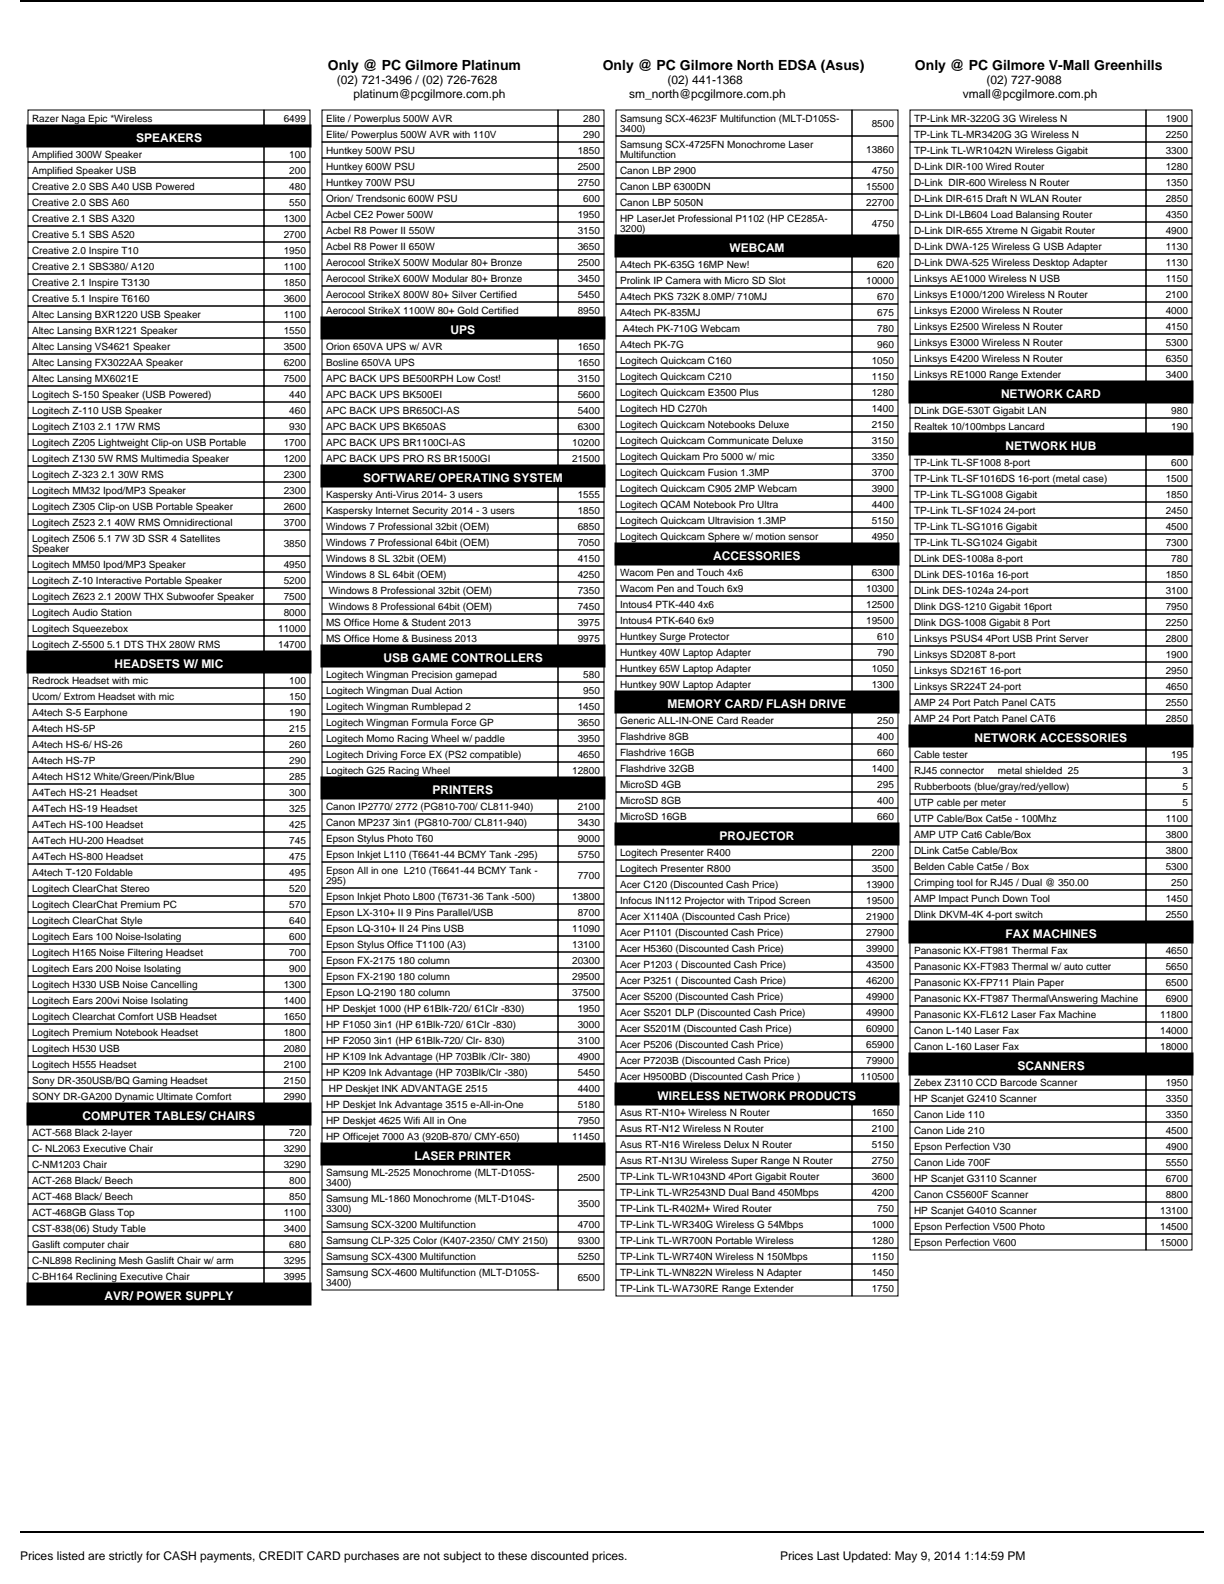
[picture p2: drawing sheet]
<svg xmlns="http://www.w3.org/2000/svg" width="216mm" height="279mm" viewBox="0 0 216 279" stroke-linecap="round" stroke-linejoin="round" font-family="sans-serif">
<defs><g id="words">
<g font-size="2.5">
<text x="57.8" y="12.3">Only @ PC Gilmore Platinum</text>
<text x="106.3" y="12.3">Only @ PC Gilmore North EDSA (Asus)</text>
<text x="161.4" y="12.3">Only @ PC Gilmore V-Mall Greenhills</text>
</g>
<g font-size="2.1">
<text x="59.4" y="14.8">(02) 721-3496 / (02) 726-7628</text>
<text x="62.3" y="17.3">platinum@pcgilmore.com.ph</text>
<text x="111" y="17.3">sm_north@pcgilmore.com.ph</text>
<text x="117.8" y="14.8">(02) 441-1368</text>
<text x="169.8" y="17.3">vmall@pcgilmore.com.ph</text>
<text x="174" y="14.8">(02) 727-9088</text>
<text x="3.5" y="275.2">Prices listed are strictly for CASH payments, CREDIT CARD purchases are not subject to these discounted prices.</text>
<text x="137.6" y="275.2">Prices Last Updated: May 9, 2014 1:14:59 PM</text>
</g>
<g font-size="2.1" fill="#fff">
<text x="24" y="25">SPEAKERS</text>
<text x="128.6" y="44.4">WEBCAM</text>
<text x="79.5" y="58.9">UPS</text>
<text x="176.6" y="70.2">NETWORK CARD</text>
<text x="177.3" y="79.4">NETWORK HUB</text>
<text x="64.1" y="85">SOFTWARE/ OPERATING SYSTEM</text>
<text x="125.8" y="98.8">ACCESSORIES</text>
<text x="20.2" y="117.8">HEADSETS W/ MIC</text>
<text x="67.6" y="116.8">USB GAME CONTROLLERS</text>
<text x="117.8" y="124.9">MEMORY CARD/ FLASH DRIVE</text>
<text x="171.9" y="130.9">NETWORK ACCESSORIES</text>
<text x="76.3" y="140.1">PRINTERS</text>
<text x="126.9" y="148.2">PROJECTOR</text>
<text x="177.3" y="165.5">FAX MACHINES</text>
<text x="179.4" y="188.7">SCANNERS</text>
<text x="14.6" y="197.6">COMPUTER TABLES/ CHAIRS</text>
<text x="116" y="194">WIRELESS NETWORK PRODUCTS</text>
<text x="73.1" y="204.6">LASER PRINTER</text>
<text x="18.5" y="229.3">AVR/ POWER SUPPLY</text>
</g>
<g font-size="1.8">
<text x="5.6" y="21.6">Razer Naga Epic *Wireless</text>
<text x="50.1" y="21.6">6499</text>
<text x="57.5" y="21.6">Elite / Powerplus 500W AVR</text>
<text x="102.9" y="21.6">280</text>
<text x="109.4" y="21.6">Samsung SCX-4623F Multifunction (MLT-D105S-</text>
<text x="109.4" y="23.4">3400)</text>
<text x="153.8" y="22.5">8500</text>
<text x="161.2" y="21.6">TP-Link MR-3220G 3G Wireless N</text>
<text x="205.6" y="21.6">1900</text>
<text x="5.6" y="27.9">Amplified 300W Speaker</text>
<text x="51" y="27.9">100</text>
<text x="57.5" y="24.4">Elite/ Powerplus 500W AVR with 110V</text>
<text x="57.5" y="27.2">Huntkey 500W PSU</text>
<text x="101.9" y="27.2">1850</text>
<text x="102.9" y="24.4">290</text>
<text x="109.4" y="26.2">Samsung SCX-4725FN Monochrome Laser</text>
<text x="109.4" y="27.9">Multifunction</text>
<text x="152.8" y="27.1">13860</text>
<text x="161.2" y="24.4">TP-Link TL-MR3420G 3G Wireless N</text>
<text x="161.2" y="27.2">TP-Link TL-WR1042N Wireless Gigabit</text>
<text x="205.6" y="24.4">2250</text>
<text x="205.6" y="27.2">3300</text>
<text x="5.6" y="30.8">Amplified Speaker USB</text>
<text x="5.6" y="33.6">Creative 2.0 SBS A40 USB Powered</text>
<text x="51" y="30.8">200</text>
<text x="51" y="33.6">480</text>
<text x="57.5" y="30.1">Huntkey 600W PSU</text>
<text x="57.5" y="32.9">Huntkey 700W PSU</text>
<text x="57.5" y="35.7">Orion/ Trendsonic 600W PSU</text>
<text x="101.9" y="30.1">2500</text>
<text x="101.9" y="32.9">2750</text>
<text x="102.9" y="35.7">600</text>
<text x="109.4" y="30.8">Canon LBP 2900</text>
<text x="109.4" y="33.6">Canon LBP 6300DN</text>
<text x="152.8" y="33.6">15500</text>
<text x="153.8" y="30.8">4750</text>
<text x="161.2" y="30.1">D-Link DIR-100 Wired Router</text>
<text x="161.2" y="32.9">D-Link DIR-600 Wireless N Router</text>
<text x="161.2" y="35.7">D-Link DIR-615 Draft N WLAN Router</text>
<text x="205.6" y="30.1">1280</text>
<text x="205.6" y="32.9">1350</text>
<text x="205.6" y="35.7">2850</text>
<text x="5.6" y="36.4">Creative 2.0 SBS A60</text>
<text x="5.6" y="39.2">Creative 2.1 SBS A320</text>
<text x="50.1" y="39.2">1300</text>
<text x="51" y="36.4">550</text>
<text x="57.5" y="38.5">Acbel CE2 Power 500W</text>
<text x="57.5" y="41.3">Acbel R8 Power II 550W</text>
<text x="101.9" y="38.5">1950</text>
<text x="101.9" y="41.3">3150</text>
<text x="109.4" y="36.4">Canon LBP 5050N</text>
<text x="109.4" y="39.2">HP LaserJet Professional P1102 (HP CE285A-</text>
<text x="109.4" y="41">3200)</text>
<text x="152.8" y="36.4">22700</text>
<text x="153.8" y="40.1">4750</text>
<text x="161.2" y="38.5">D-Link DI-LB604 Load Balansing Router</text>
<text x="161.2" y="41.3">D-Link DIR-655 Xtreme N Gigabit Router</text>
<text x="205.6" y="38.5">4350</text>
<text x="205.6" y="41.3">4900</text>
<text x="5.6" y="42.1">Creative 5.1 SBS A520</text>
<text x="5.6" y="44.9">Creative 2.0 Inspire T10</text>
<text x="5.6" y="47.7">Creative 2.1 SBS380/ A120</text>
<text x="50.1" y="42.1">2700</text>
<text x="50.1" y="44.9">1950</text>
<text x="50.1" y="47.7">1100</text>
<text x="57.5" y="44.2">Acbel R8 Power II 650W</text>
<text x="57.5" y="47">Aerocool StrikeX 500W Modular 80+ Bronze</text>
<text x="101.9" y="44.2">3650</text>
<text x="101.9" y="47">2500</text>
<text x="109.4" y="47.3">A4tech PK-635G 16MP New!</text>
<text x="154.7" y="47.3">620</text>
<text x="161.2" y="44.2">D-Link DWA-125 Wireless G USB Adapter</text>
<text x="161.2" y="47">D-Link DWA-525 Wireless Desktop Adapter</text>
<text x="205.6" y="44.2">1130</text>
<text x="205.6" y="47">1130</text>
<text x="5.6" y="50.5">Creative 2.1 Inspire T3130</text>
<text x="5.6" y="53.3">Creative 5.1 Inspire T6160</text>
<text x="50.1" y="50.5">1850</text>
<text x="50.1" y="53.3">3600</text>
<text x="57.5" y="49.8">Aerocool StrikeX 600W Modular 80+ Bronze</text>
<text x="57.5" y="52.6">Aerocool StrikeX 800W 80+ Silver Certified</text>
<text x="101.9" y="49.8">3450</text>
<text x="101.9" y="52.6">5450</text>
<text x="109.4" y="50.2">Prolink IP Camera with Micro SD Slot</text>
<text x="109.4" y="53">A4tech PKS 732K 8.0MP/ 710MJ</text>
<text x="152.8" y="50.2">10000</text>
<text x="154.7" y="53">670</text>
<text x="161.2" y="49.8">Linksys AE1000 Wireless N USB</text>
<text x="161.2" y="52.6">Linksys E1000/1200 Wireless N Router</text>
<text x="205.6" y="49.8">1150</text>
<text x="205.6" y="52.6">2100</text>
<text x="5.6" y="56.2">Altec Lansing BXR1220 USB Speaker</text>
<text x="5.6" y="59">Altec Lansing BXR1221 Speaker</text>
<text x="50.1" y="56.2">1100</text>
<text x="50.1" y="59">1550</text>
<text x="57.5" y="55.5">Aerocool StrikeX 1100W 80+ Gold Certified</text>
<text x="101.9" y="55.5">8950</text>
<text x="109.4" y="55.8">A4tech PK-835MJ</text>
<text x="109.9" y="58.6">A4tech PK-710G Webcam</text>
<text x="154.7" y="55.8">675</text>
<text x="154.7" y="58.6">780</text>
<text x="161.2" y="55.5">Linksys E2000 Wireless N Router</text>
<text x="161.2" y="58.3">Linksys E2500 Wireless N Router</text>
<text x="205.6" y="55.5">4000</text>
<text x="205.6" y="58.3">4150</text>
<text x="5.6" y="61.8">Altec Lansing VS4621 Speaker</text>
<text x="5.6" y="64.6">Altec Lansing FX3022AA Speaker</text>
<text x="50.1" y="61.8">3500</text>
<text x="50.1" y="64.6">6200</text>
<text x="57.5" y="61.8">Orion 650VA UPS w/ AVR</text>
<text x="57.5" y="64.6">Bosline 650VA UPS</text>
<text x="101.9" y="61.8">1650</text>
<text x="101.9" y="64.6">1650</text>
<text x="109.4" y="61.5">A4tech PK-7G</text>
<text x="109.4" y="64.3">Logitech Quickcam C160</text>
<text x="153.8" y="64.3">1050</text>
<text x="154.7" y="61.5">960</text>
<text x="161.2" y="61.1">Linksys E3000 Wireless N Router</text>
<text x="161.2" y="63.9">Linksys E4200 Wireless N Router</text>
<text x="205.6" y="61.1">5300</text>
<text x="205.6" y="63.9">6350</text>
<text x="5.6" y="67.5">Altec Lansing MX6021E</text>
<text x="5.6" y="70.3">Logitech S-150 Speaker (USB Powered)</text>
<text x="50.1" y="67.5">7500</text>
<text x="51" y="70.3">440</text>
<text x="57.5" y="67.5">APC BACK UPS BE500RPH Low Cost!</text>
<text x="57.5" y="70.3">APC BACK UPS BK500EI</text>
<text x="101.9" y="67.5">3150</text>
<text x="101.9" y="70.3">5600</text>
<text x="109.4" y="67.1">Logitech Quickcam C210</text>
<text x="109.4" y="69.9">Logitech Quickcam E3500 Plus</text>
<text x="153.8" y="67.1">1150</text>
<text x="153.8" y="69.9">1280</text>
<text x="161.2" y="66.7">Linksys RE1000 Range Extender</text>
<text x="205.6" y="66.7">3400</text>
<text x="5.6" y="73.1">Logitech Z-110 USB Speaker</text>
<text x="5.6" y="75.9">Logitech Z103 2.1 17W RMS</text>
<text x="51" y="73.1">460</text>
<text x="51" y="75.9">930</text>
<text x="57.5" y="73.1">APC BACK UPS BR650CI-AS</text>
<text x="57.5" y="75.9">APC BACK UPS BK650AS</text>
<text x="101.9" y="73.1">5400</text>
<text x="101.9" y="75.9">6300</text>
<text x="109.4" y="72.7">Logitech HD C270h</text>
<text x="109.4" y="75.6">Logitech Quickcam Notebooks Deluxe</text>
<text x="153.8" y="72.7">1400</text>
<text x="153.8" y="75.6">2150</text>
<text x="161.2" y="73.1">DLink DGE-530T Gigabit LAN</text>
<text x="161.2" y="75.9">Realtek 10/100mbps Lancard</text>
<text x="206.6" y="73.1">980</text>
<text x="206.6" y="75.9">190</text>
<text x="5.6" y="78.7">Logitech Z205 Lightweight Clip-on USB Portable</text>
<text x="5.6" y="81.6">Logitech Z130 5W RMS Multimedia Speaker</text>
<text x="50.1" y="78.7">1700</text>
<text x="50.1" y="81.6">1200</text>
<text x="57.5" y="78.7">APC BACK UPS BR1100CI-AS</text>
<text x="57.5" y="81.6">APC BACK UPS PRO RS BR1500GI</text>
<text x="100.9" y="78.7">10200</text>
<text x="100.9" y="81.6">21500</text>
<text x="109.4" y="78.4">Logitech Quickcam Communicate Deluxe</text>
<text x="109.4" y="81.2">Logitech Quickam Pro 5000 w/ mic</text>
<text x="153.8" y="78.4">3150</text>
<text x="153.8" y="81.2">3350</text>
<text x="161.2" y="82.3">TP-Link TL-SF1008 8-port</text>
<text x="206.6" y="82.3">600</text>
<text x="5.6" y="84.4">Logitech Z-323 2.1 30W RMS</text>
<text x="5.6" y="87.2">Logitech MM32 Ipod/MP3 Speaker</text>
<text x="50.1" y="84.4">2300</text>
<text x="50.1" y="87.2">2300</text>
<text x="57.5" y="87.9">Kaspersky Anti-Virus 2014- 3 users</text>
<text x="101.9" y="87.9">1555</text>
<text x="109.4" y="84">Logitech Quickcam Fusion 1.3MP</text>
<text x="109.4" y="86.9">Logitech Quickcam C905 2MP Webcam</text>
<text x="109.4" y="89.7">Logitech QCAM Notebook Pro Ultra</text>
<text x="153.8" y="84">3700</text>
<text x="153.8" y="86.9">3900</text>
<text x="153.8" y="89.7">4400</text>
<text x="161.2" y="85.1">TP-Link TL-SF1016DS 16-port (metal case)</text>
<text x="161.2" y="87.9">TP-Link TL-SG1008 Gigabit</text>
<text x="205.6" y="85.1">1500</text>
<text x="205.6" y="87.9">1850</text>
<text x="5.6" y="90">Logitech Z305 Clip-on USB Portable Speaker</text>
<text x="5.6" y="92.9">Logitech Z523 2.1 40W RMS Omnidirectional</text>
<text x="5.6" y="95.7">Logitech Z506 5.1 7W 3D SSR 4 Satellites</text>
<text x="50.1" y="90">2600</text>
<text x="50.1" y="92.9">3700</text>
<text x="57.5" y="90.7">Kaspersky Internet Security 2014 - 3 users</text>
<text x="57.5" y="93.6">Windows 7 Professional 32bit (OEM)</text>
<text x="101.9" y="90.7">1850</text>
<text x="101.9" y="93.6">6850</text>
<text x="109.4" y="92.5">Logitech Quickcam Ultravision 1.3MP</text>
<text x="109.4" y="95.3">Logitech Quickcam Sphere w/ motion sensor</text>
<text x="153.8" y="92.5">5150</text>
<text x="153.8" y="95.3">4950</text>
<text x="161.2" y="90.7">TP-Link TL-SF1024 24-port</text>
<text x="161.2" y="93.6">TP-Link TL-SG1016 Gigabit</text>
<text x="205.6" y="90.7">2450</text>
<text x="205.6" y="93.6">4500</text>
<text x="5.6" y="97.4">Speaker</text>
<text x="5.6" y="100.3">Logitech MM50 Ipod/MP3 Speaker</text>
<text x="50.1" y="96.6">3850</text>
<text x="50.1" y="100.3">4950</text>
<text x="57.5" y="96.4">Windows 7 Professional 64bit (OEM)</text>
<text x="57.5" y="99.2">Windows 8 SL 32bit (OEM)</text>
<text x="101.9" y="96.4">7050</text>
<text x="101.9" y="99.2">4150</text>
<text x="109.4" y="101.7">Wacom Pen and Touch 4x6</text>
<text x="153.8" y="101.7">6300</text>
<text x="161.2" y="96.4">TP-Link TL-SG1024 Gigabit</text>
<text x="161.2" y="99.2">DLink DES-1008a 8-port</text>
<text x="205.6" y="96.4">7300</text>
<text x="206.6" y="99.2">780</text>
<text x="5.6" y="103.1">Logitech Z-10 Interactive Portable Speaker</text>
<text x="5.6" y="105.9">Logitech Z623 2.1 200W THX Subwoofer Speaker</text>
<text x="50.1" y="103.1">5200</text>
<text x="50.1" y="105.9">7500</text>
<text x="57.5" y="102">Windows 8 SL 64bit (OEM)</text>
<text x="58" y="104.8">Windows 8 Professional 32bit (OEM)</text>
<text x="58" y="107.7">Windows 8 Professional 64bit (OEM)</text>
<text x="101.9" y="102">4250</text>
<text x="101.9" y="104.8">7350</text>
<text x="101.9" y="107.7">7450</text>
<text x="109.4" y="104.5">Wacom Pen and Touch 6x9</text>
<text x="109.4" y="107.3">Intous4 PTK-440 4x6</text>
<text x="152.8" y="104.5">10300</text>
<text x="152.8" y="107.3">12500</text>
<text x="161.2" y="102">DLink DES-1016a 16-port</text>
<text x="161.2" y="104.8">DLink DES-1024a 24-port</text>
<text x="161.2" y="107.7">Dlink DGS-1210 Gigabit 16port</text>
<text x="205.6" y="102">1850</text>
<text x="205.6" y="104.8">3100</text>
<text x="205.6" y="107.7">7950</text>
<text x="5.6" y="108.7">Logitech Audio Station</text>
<text x="5.6" y="111.5">Logitech Squeezebox</text>
<text x="49.1" y="111.5">11000</text>
<text x="50.1" y="108.7">8000</text>
<text x="57.5" y="110.5">MS Office Home &amp; Student 2013</text>
<text x="57.5" y="113.3">MS Office Home &amp; Business 2013</text>
<text x="101.9" y="110.5">3975</text>
<text x="101.9" y="113.3">9975</text>
<text x="109.4" y="110.1">Intous4 PTK-640 6x9</text>
<text x="109.4" y="113">Huntkey Surge Protector</text>
<text x="152.8" y="110.1">19500</text>
<text x="154.7" y="113">610</text>
<text x="161.2" y="110.5">Dlink DGS-1008 Gigabit 8 Port</text>
<text x="161.2" y="113.3">Linksys PSUS4 4Port USB Print Server</text>
<text x="205.6" y="110.5">2250</text>
<text x="205.6" y="113.3">2800</text>
<text x="5.6" y="114.4">Logitech Z-5500 5.1 DTS THX 280W RMS</text>
<text x="49.1" y="114.4">14700</text>
<text x="57.5" y="119.7">Logitech Wingman Precision gamepad</text>
<text x="102.9" y="119.7">580</text>
<text x="109.4" y="115.8">Huntkey 40W Laptop Adapter</text>
<text x="109.4" y="118.6">Huntkey 65W Laptop Adapter</text>
<text x="153.8" y="118.6">1050</text>
<text x="154.7" y="115.8">790</text>
<text x="161.2" y="116.1">Linksys SD208T 8-port</text>
<text x="161.2" y="119">Linksys SD216T 16-port</text>
<text x="205.6" y="116.1">1900</text>
<text x="205.6" y="119">2950</text>
<text x="5.6" y="120.7">Redrock Headset with mic</text>
<text x="5.6" y="123.5">Ucom/ Extrom Headset with mic</text>
<text x="51" y="120.7">100</text>
<text x="51" y="123.5">150</text>
<text x="57.5" y="122.5">Logitech Wingman Dual Action</text>
<text x="57.5" y="125.3">Logitech Wingman Rumblepad 2</text>
<text x="101.9" y="125.3">1450</text>
<text x="102.9" y="122.5">950</text>
<text x="109.4" y="121.4">Huntkey 90W Laptop Adapter</text>
<text x="153.8" y="121.4">1300</text>
<text x="161.2" y="121.8">Linksys SR224T 24-port</text>
<text x="161.2" y="124.6">AMP 24 Port Patch Panel CAT5</text>
<text x="205.6" y="121.8">4650</text>
<text x="205.6" y="124.6">2550</text>
<text x="5.6" y="126.4">A4tech S-5 Earphone</text>
<text x="5.6" y="129.2">A4tech HS-5P</text>
<text x="51" y="126.4">190</text>
<text x="51" y="129.2">215</text>
<text x="57.5" y="128.1">Logitech Wingman Formula Force GP</text>
<text x="57.5" y="131">Logitech Momo Racing Wheel w/ paddle</text>
<text x="101.9" y="128.1">3650</text>
<text x="101.9" y="131">3950</text>
<text x="109.4" y="127.8">Generic ALL-IN-ONE Card Reader</text>
<text x="109.4" y="130.6">Flashdrive 8GB</text>
<text x="154.7" y="127.8">250</text>
<text x="154.7" y="130.6">400</text>
<text x="161.2" y="127.4">AMP 24 Port Patch Panel CAT6</text>
<text x="205.6" y="127.4">2850</text>
<text x="5.6" y="132">A4tech HS-6/ HS-26</text>
<text x="5.6" y="134.8">A4tech HS-7P</text>
<text x="5.6" y="137.7">A4tech HS12 White/Green/Pink/Blue</text>
<text x="51" y="132">260</text>
<text x="51" y="134.8">290</text>
<text x="51" y="137.7">285</text>
<text x="57.5" y="133.8">Logitech Driving Force EX (PS2 compatible)</text>
<text x="57.5" y="136.6">Logitech G25 Racing Wheel</text>
<text x="100.9" y="136.6">12800</text>
<text x="101.9" y="133.8">4650</text>
<text x="109.4" y="133.4">Flashdrive 16GB</text>
<text x="109.4" y="136.2">Flashdrive 32GB</text>
<text x="153.8" y="136.2">1400</text>
<text x="154.7" y="133.4">660</text>
<text x="161.2" y="133.8">Cable tester</text>
<text x="161.2" y="136.6">RJ45 connector</text>
<text x="176" y="136.6">metal shielded 25</text>
<text x="206.6" y="133.8">195</text>
<text x="208.6" y="136.6">3</text>
<text x="5.6" y="140.5">A4Tech HS-21 Headset</text>
<text x="5.6" y="143.3">A4Tech HS-19 Headset</text>
<text x="51" y="140.5">300</text>
<text x="51" y="143.3">325</text>
<text x="57.5" y="142.9">Canon IP2770/ 2772 (PG810-700/ CL811-940)</text>
<text x="101.9" y="142.9">2100</text>
<text x="109.4" y="139.1">MicroSD 4GB</text>
<text x="109.4" y="141.9">MicroSD 8GB</text>
<text x="154.7" y="139.1">295</text>
<text x="154.7" y="141.9">400</text>
<text x="161.2" y="139.4">Rubberboots (blue/gray/red/yellow)</text>
<text x="161.2" y="142.2">UTP cable per meter</text>
<text x="208.6" y="139.4">5</text>
<text x="208.6" y="142.2">5</text>
<text x="5.6" y="146.1">A4Tech HS-100 Headset</text>
<text x="5.6" y="148.9">A4Tech HU-200 Headset</text>
<text x="51" y="146.1">425</text>
<text x="51" y="148.9">745</text>
<text x="57.5" y="145.8">Canon MP237 3in1 (PG810-700/ CL811-940)</text>
<text x="57.5" y="148.6">Epson Stylus Photo T60</text>
<text x="101.9" y="145.8">3430</text>
<text x="101.9" y="148.6">9000</text>
<text x="109.4" y="144.7">MicroSD 16GB</text>
<text x="154.7" y="144.7">660</text>
<text x="161.2" y="145.1">UTP Cable/Box Cat5e - 100Mhz</text>
<text x="161.2" y="147.9">AMP UTP Cat6 Cable/Box</text>
<text x="205.6" y="145.1">1100</text>
<text x="205.6" y="147.9">3800</text>
<text x="5.6" y="151.8">A4Tech HS-800 Headset</text>
<text x="5.6" y="154.6">A4tech T-120 Foldable</text>
<text x="51" y="151.8">475</text>
<text x="51" y="154.6">495</text>
<text x="57.5" y="151.4">Epson Inkjet L110 (T6641-44 BCMY Tank -295)</text>
<text x="57.5" y="154.2">Epson All in one L210 (T6641-44 BCMY Tank -</text>
<text x="57.5" y="156">295)</text>
<text x="101.9" y="151.4">5750</text>
<text x="101.9" y="155.1">7700</text>
<text x="109.4" y="151.1">Logitech Presenter R400</text>
<text x="109.4" y="153.9">Logitech Presenter R800</text>
<text x="153.8" y="151.1">2200</text>
<text x="153.8" y="153.9">3500</text>
<text x="161.2" y="150.7">DLink Cat5e Cable/Box</text>
<text x="161.2" y="153.5">Belden Cable Cat5e / Box</text>
<text x="205.6" y="150.7">3800</text>
<text x="205.6" y="153.5">5300</text>
<text x="5.6" y="157.4">Logitech ClearChat Stereo</text>
<text x="5.6" y="160.2">Logitech ClearChat Premium PC</text>
<text x="51" y="157.4">520</text>
<text x="51" y="160.2">570</text>
<text x="57.5" y="158.8">Epson Inkjet Photo L800 (T6731-36 Tank -500)</text>
<text x="57.5" y="161.6">Epson LX-310+ II 9 Pins Parallel/USB</text>
<text x="100.9" y="158.8">13800</text>
<text x="101.9" y="161.6">8700</text>
<text x="109.4" y="156.7">Acer C120 (Discounted Cash Price)</text>
<text x="109.4" y="159.5">Infocus IN112 Projector with Tripod Screen</text>
<text x="152.8" y="156.7">13900</text>
<text x="152.8" y="159.5">19500</text>
<text x="161.2" y="156.4">Crimping tool for RJ45 / Dual @ 350.00</text>
<text x="161.2" y="159.2">AMP Impact Punch Down Tool</text>
<text x="161.2" y="162">Dlink DKVM-4K 4-port switch</text>
<text x="205.6" y="159.2">1450</text>
<text x="205.6" y="162">2550</text>
<text x="206.6" y="156.4">250</text>
<text x="5.6" y="163.1">Logitech ClearChat Style</text>
<text x="5.6" y="165.9">Logitech Ears 100 Noise-Isolating</text>
<text x="51" y="163.1">640</text>
<text x="51" y="165.9">600</text>
<text x="57.5" y="164.5">Epson LQ-310+ II 24 Pins USB</text>
<text x="57.5" y="167.3">Epson Stylus Office T1100 (A3)</text>
<text x="100.9" y="164.5">11090</text>
<text x="100.9" y="167.3">13100</text>
<text x="109.4" y="162.3">Acer X1140A (Discounted Cash Price)</text>
<text x="109.4" y="165.2">Acer P1101 (Discounted Cash Price)</text>
<text x="109.4" y="168">Acer H5360 (Discounted Cash Price)</text>
<text x="152.8" y="162.3">21900</text>
<text x="152.8" y="165.2">27900</text>
<text x="152.8" y="168">39900</text>
<text x="5.6" y="168.7">Logitech H165 Noise Filtering Headset</text>
<text x="5.6" y="171.5">Logitech Ears 200 Noise Isolating</text>
<text x="51" y="168.7">700</text>
<text x="51" y="171.5">900</text>
<text x="57.5" y="170.1">Epson FX-2175 180 column</text>
<text x="57.5" y="172.9">Epson FX-2190 180 column</text>
<text x="100.9" y="170.1">20300</text>
<text x="100.9" y="172.9">29500</text>
<text x="109.4" y="170.8">Acer P1203 ( Discounted Cash Price)</text>
<text x="109.4" y="173.6">Acer P3251 ( Discounted Cash Price)</text>
<text x="152.8" y="170.8">43500</text>
<text x="152.8" y="173.6">46200</text>
<text x="161.2" y="168.3">Panasonic KX-FT981 Thermal Fax</text>
<text x="161.2" y="171.2">Panasonic KX-FT983 Thermal w/ auto cutter</text>
<text x="161.2" y="174">Panasonic KX-FP711 Plain Paper</text>
<text x="205.6" y="168.3">4650</text>
<text x="205.6" y="171.2">5650</text>
<text x="205.6" y="174">6500</text>
<text x="5.6" y="174.3">Logitech H330 USB Noise Cancelling</text>
<text x="5.6" y="177.2">Logitech Ears 200vi Noise Isolating</text>
<text x="5.6" y="180">Logitech Clearchat Comfort USB Headset</text>
<text x="50.1" y="174.3">1300</text>
<text x="50.1" y="177.2">1400</text>
<text x="50.1" y="180">1650</text>
<text x="57.5" y="175.8">Epson LQ-2190 180 column</text>
<text x="57.5" y="178.6">HP Deskjet 1000 (HP 61Blk-720/ 61Clr -830)</text>
<text x="100.9" y="175.8">37500</text>
<text x="101.9" y="178.6">1950</text>
<text x="109.4" y="176.5">Acer S5200 (Discounted Cash Price)</text>
<text x="109.4" y="179.3">Acer S5201 DLP (Discounted Cash Price)</text>
<text x="152.8" y="176.5">49900</text>
<text x="152.8" y="179.3">49900</text>
<text x="161.2" y="176.8">Panasonic KX-FT987 Thermal\Answering Machine</text>
<text x="161.2" y="179.6">Panasonic KX-FL612 Laser Fax Machine</text>
<text x="204.6" y="179.6">11800</text>
<text x="205.6" y="176.8">6900</text>
<text x="5.6" y="182.8">Logitech Premium Notebook Headset</text>
<text x="5.6" y="185.6">Logitech H530 USB</text>
<text x="50.1" y="182.8">1800</text>
<text x="50.1" y="185.6">2080</text>
<text x="57.5" y="181.4">HP F1050 3in1 (HP 61Blk-720/ 61Clr -830)</text>
<text x="57.5" y="184.2">HP F2050 3in1 (HP 61Blk-720/ Clr- 830)</text>
<text x="101.9" y="181.4">3000</text>
<text x="101.9" y="184.2">3100</text>
<text x="109.4" y="182.1">Acer S5201M (Discounted Cash Price)</text>
<text x="109.4" y="184.9">Acer P5206 (Discounted Cash Price)</text>
<text x="152.8" y="182.1">60900</text>
<text x="152.8" y="184.9">65900</text>
<text x="161.2" y="182.5">Canon L-140 Laser Fax</text>
<text x="161.2" y="185.3">Canon L-160 Laser Fax</text>
<text x="204.6" y="182.5">14000</text>
<text x="204.6" y="185.3">18000</text>
<text x="5.6" y="188.5">Logitech H555 Headset</text>
<text x="5.6" y="191.3">Sony DR-350USB/BQ Gaming Headset</text>
<text x="50.1" y="188.5">2100</text>
<text x="50.1" y="191.3">2150</text>
<text x="57.5" y="187">HP K109 Ink Advantage (HP 703Blk /Clr- 380)</text>
<text x="57.5" y="189.9">HP K209 Ink Advantage (HP 703Blk/Clr -380)</text>
<text x="101.9" y="187">4900</text>
<text x="101.9" y="189.9">5450</text>
<text x="109.4" y="187.7">Acer P7203B (Discounted Cash Price)</text>
<text x="109.4" y="190.6">Acer H9500BD (Discounted Cash Price )</text>
<text x="151.8" y="190.6">110500</text>
<text x="152.8" y="187.7">79900</text>
<text x="161.2" y="191.6">Zebex Z3110 CCD Barcode Scanner</text>
<text x="205.6" y="191.6">1950</text>
<text x="5.6" y="194.1">SONY DR-GA200 Dynamic Ultimate Comfort</text>
<text x="50.1" y="194.1">2990</text>
<text x="57.5" y="195.5">HP Deskjet Ink Advantage 3515 e-All-in-One</text>
<text x="58" y="192.7">HP Deskjet INK ADVANTAGE 2515</text>
<text x="101.9" y="192.7">4400</text>
<text x="101.9" y="195.5">5180</text>
<text x="109.4" y="196.9">Asus RT-N10+ Wireless N Router</text>
<text x="153.8" y="196.9">1650</text>
<text x="161.2" y="194.5">HP Scanjet G2410 Scanner</text>
<text x="161.2" y="197.3">Canon Lide 110</text>
<text x="205.6" y="194.5">3350</text>
<text x="205.6" y="197.3">3350</text>
<text x="5.6" y="200.4">ACT-568 Black 2-layer</text>
<text x="5.6" y="203.3">C- NL2063 Executive Chair</text>
<text x="50.1" y="203.3">3290</text>
<text x="51" y="200.4">720</text>
<text x="57.5" y="198.3">HP Deskjet 4625 Wifi All in One</text>
<text x="57.5" y="201.2">HP Officejet 7000 A3 (920B-870/ CMY-650)</text>
<text x="100.9" y="201.2">11450</text>
<text x="101.9" y="198.3">7950</text>
<text x="109.4" y="199.7">Asus RT-N12 Wireless N Router</text>
<text x="109.4" y="202.6">Asus RT-N16 Wireless Delux N Router</text>
<text x="153.8" y="199.7">2100</text>
<text x="153.8" y="202.6">5150</text>
<text x="161.2" y="200.1">Canon Lide 210</text>
<text x="161.2" y="202.9">Epson Perfection V30</text>
<text x="205.6" y="200.1">4500</text>
<text x="205.6" y="202.9">4900</text>
<text x="5.6" y="206.1">C-NM1203 Chair</text>
<text x="5.6" y="208.9">ACT-268 Black/ Beech</text>
<text x="50.1" y="206.1">3290</text>
<text x="51" y="208.9">800</text>
<text x="57.5" y="207.5">Samsung ML-2525 Monochrome (MLT-D105S-</text>
<text x="57.5" y="209.3">3400)</text>
<text x="101.9" y="208.4">2500</text>
<text x="109.4" y="205.4">Asus RT-N13U Wireless Super Range N Router</text>
<text x="109.4" y="208.2">TP-Link TL-WR1043ND 4Port Gigabit Router</text>
<text x="153.8" y="205.4">2750</text>
<text x="153.8" y="208.2">3600</text>
<text x="161.2" y="205.7">Canon Lide 700F</text>
<text x="161.2" y="208.6">HP Scanjet G3110 Scanner</text>
<text x="205.6" y="205.7">5550</text>
<text x="205.6" y="208.6">6700</text>
<text x="5.6" y="211.7">ACT-468 Black/ Beech</text>
<text x="5.6" y="214.6">ACT-468GB Glass Top</text>
<text x="50.1" y="214.6">1100</text>
<text x="51" y="211.7">850</text>
<text x="57.5" y="212.1">Samsung ML-1860 Monochrome (MLT-D104S-</text>
<text x="57.5" y="213.9">3300)</text>
<text x="101.9" y="213">3500</text>
<text x="109.4" y="211">TP-Link TL-WR2543ND Dual Band 450Mbps</text>
<text x="109.4" y="213.9">TP-Link TL-R402M+ Wired Router</text>
<text x="153.8" y="211">4200</text>
<text x="154.7" y="213.9">750</text>
<text x="161.2" y="211.4">Canon CS5600F Scanner</text>
<text x="161.2" y="214.2">HP Scanjet G4010 Scanner</text>
<text x="204.6" y="214.2">13100</text>
<text x="205.6" y="211.4">8800</text>
<text x="5.6" y="217.4">CST-838(06) Study Table</text>
<text x="5.6" y="220.2">Gaslift computer chair</text>
<text x="50.1" y="217.4">3400</text>
<text x="51" y="220.2">680</text>
<text x="57.5" y="216.7">Samsung SCX-3200 Multifunction</text>
<text x="57.5" y="219.5">Samsung CLP-325 Color (K407-2350/ CMY 2150)</text>
<text x="101.9" y="216.7">4700</text>
<text x="101.9" y="219.5">9300</text>
<text x="109.4" y="216.7">TP-Link TL-WR340G Wireless G 54Mbps</text>
<text x="109.4" y="219.5">TP-Link TL-WR700N Portable Wireless</text>
<text x="153.8" y="216.7">1000</text>
<text x="153.8" y="219.5">1280</text>
<text x="161.2" y="217">Epson Perfection V500 Photo</text>
<text x="161.2" y="219.9">Epson Perfection V600</text>
<text x="204.6" y="217">14500</text>
<text x="204.6" y="219.9">15000</text>
<text x="5.6" y="223">C-NL898 Reclining Mesh Gaslift Chair w/ arm</text>
<text x="5.6" y="225.8">C-BH164 Reclining Executive Chair</text>
<text x="50.1" y="223">3295</text>
<text x="50.1" y="225.8">3995</text>
<text x="57.5" y="222.3">Samsung SCX-4300 Multifunction</text>
<text x="57.5" y="225.1">Samsung SCX-4600 Multifunction (MLT-D105S-</text>
<text x="57.5" y="226.9">3400)</text>
<text x="101.9" y="222.3">5250</text>
<text x="101.9" y="226">6500</text>
<text x="109.4" y="222.3">TP-Link TL-WR740N Wireless N 150Mbps</text>
<text x="109.4" y="225.1">TP-Link TL-WN822N Wireless N Adapter</text>
<text x="109.4" y="228">TP-Link TL-WA730RE Range Extender</text>
<text x="153.8" y="222.3">1150</text>
<text x="153.8" y="225.1">1450</text>
<text x="153.8" y="228">1750</text>
</g>
</g></defs>
<path d="M3.5 0h208.9M3.5 270.2h208.9" fill="none" stroke="#000" stroke-width=".35"/>
<path d="M3.5 0h208.9" fill="none" stroke="#000" stroke-width=".71" stroke-linecap="butt"/>
<g fill="#000">
<path d="M4.9 22.2h49.8v3.6h-49.8zM56.8 56.1h49.7v3.5h-49.7zM108.7 41.6h49.7v3.6h-49.7zM160.5 67.4h49.8v3.5h-49.8zM56.8 82.2h49.7v3.5h-49.7zM108.7 96h49.7v3.5h-49.7zM160.5 76.6h49.8v3.5h-49.8zM4.9 115h49.8v3.5h-49.8zM56.8 113.9h49.7v3.6h-49.7zM108.7 122.1h49.7v3.5h-49.7zM160.5 128.1h49.8v3.5h-49.8zM56.8 137.2h49.7v3.6h-49.7z"/>
<path d="M108.7 145.3h49.7v3.6h-49.7zM160.5 162.6h49.8v3.6h-49.8zM4.9 194.7h49.8v3.6h-49.8zM108.7 191.2h49.7v3.5h-49.7zM160.5 185.9h49.8v3.5h-49.8zM56.8 201.8h49.7v3.5h-49.7zM4.9 226.5h49.8v3.5h-49.8z"/>
</g>
<g fill="none" stroke="#000" stroke-width=".18">
<path d="M4.9 19.4h41.7v2.8h-41.7zM46.6 19.4h8.1v2.8h-8.1zM56.8 19.4h41.6v2.8h-41.6zM98.4 19.4h8.1v2.8h-8.1zM108.7 19.4h41.6v4.6h-41.6zM150.3 19.4h8.1v4.6h-8.1zM160.5 19.4h41.6v2.8h-41.6zM202.1 19.4h8.2v2.8h-8.2zM4.9 25.8h41.7v2.8h-41.7zM4.9 28.6h41.7v2.8h-41.7zM4.9 31.4h41.7v2.8h-41.7zM4.9 34.2h41.7v2.8h-41.7z"/>
<path d="M4.9 37h41.7v2.9h-41.7zM4.9 39.9h41.7v2.8h-41.7zM46.6 25.8h8.1v2.8h-8.1zM46.6 28.6h8.1v2.8h-8.1zM46.6 31.4h8.1v2.8h-8.1zM46.6 34.2h8.1v2.8h-8.1zM46.6 37h8.1v2.9h-8.1zM46.6 39.9h8.1v2.8h-8.1zM56.8 22.2h41.6v2.8h-41.6zM56.8 25h41.6v2.9h-41.6zM56.8 27.9h41.6v2.8h-41.6zM56.8 30.7h41.6v2.8h-41.6z"/>
<path d="M56.8 33.5h41.6v2.8h-41.6zM56.8 36.3h41.6v2.9h-41.6zM56.8 39.2h41.6v2.8h-41.6zM98.4 22.2h8.1v2.8h-8.1zM98.4 25h8.1v2.9h-8.1zM98.4 27.9h8.1v2.8h-8.1zM98.4 30.7h8.1v2.8h-8.1zM98.4 33.5h8.1v2.8h-8.1zM98.4 36.3h8.1v2.9h-8.1zM98.4 39.2h8.1v2.8h-8.1zM108.7 24h41.6v4.6h-41.6zM108.7 28.6h41.6v2.8h-41.6z"/>
<path d="M108.7 31.4h41.6v2.8h-41.6zM108.7 34.2h41.6v2.8h-41.6zM108.7 37h41.6v4.6h-41.6zM150.3 24h8.1v4.6h-8.1zM150.3 28.6h8.1v2.8h-8.1zM150.3 31.4h8.1v2.8h-8.1zM150.3 34.2h8.1v2.8h-8.1zM150.3 37h8.1v4.6h-8.1zM160.5 22.2h41.6v2.8h-41.6zM160.5 25h41.6v2.9h-41.6zM160.5 27.9h41.6v2.8h-41.6zM160.5 30.7h41.6v2.8h-41.6z"/>
<path d="M160.5 33.5h41.6v2.8h-41.6zM160.5 36.3h41.6v2.9h-41.6zM160.5 39.2h41.6v2.8h-41.6zM202.1 22.2h8.2v2.8h-8.2zM202.1 25h8.2v2.9h-8.2zM202.1 27.9h8.2v2.8h-8.2zM202.1 30.7h8.2v2.8h-8.2zM202.1 33.5h8.2v2.8h-8.2zM202.1 36.3h8.2v2.9h-8.2zM202.1 39.2h8.2v2.8h-8.2zM4.9 42.7h41.7v2.8h-41.7zM4.9 45.5h41.7v2.8h-41.7z"/>
<path d="M4.9 48.3h41.7v2.9h-41.7zM4.9 51.2h41.7v2.8h-41.7zM4.9 54h41.7v2.8h-41.7zM4.9 56.8h41.7v2.8h-41.7zM4.9 59.6h41.7v2.8h-41.7zM46.6 42.7h8.1v2.8h-8.1zM46.6 45.5h8.1v2.8h-8.1zM46.6 48.3h8.1v2.9h-8.1zM46.6 51.2h8.1v2.8h-8.1zM46.6 54h8.1v2.8h-8.1zM46.6 56.8h8.1v2.8h-8.1zM46.6 59.6h8.1v2.8h-8.1z"/>
<path d="M56.8 42h41.6v2.8h-41.6zM56.8 44.8h41.6v2.8h-41.6zM56.8 47.6h41.6v2.8h-41.6zM56.8 50.4h41.6v2.9h-41.6zM56.8 53.3h41.6v2.8h-41.6zM56.8 59.6h41.6v2.8h-41.6zM98.4 42h8.1v2.8h-8.1zM98.4 44.8h8.1v2.8h-8.1zM98.4 47.6h8.1v2.8h-8.1zM98.4 50.4h8.1v2.9h-8.1zM98.4 53.3h8.1v2.8h-8.1zM98.4 59.6h8.1v2.8h-8.1z"/>
<path d="M108.7 45.2h41.6v2.8h-41.6zM108.7 48h41.6v2.8h-41.6zM108.7 50.8h41.6v2.8h-41.6zM108.7 53.6h41.6v2.8h-41.6zM108.7 56.4h41.6v2.9h-41.6zM108.7 59.3h41.6v2.8h-41.6zM150.3 45.2h8.1v2.8h-8.1zM150.3 48h8.1v2.8h-8.1zM150.3 50.8h8.1v2.8h-8.1zM150.3 53.6h8.1v2.8h-8.1zM150.3 56.4h8.1v2.9h-8.1zM150.3 59.3h8.1v2.8h-8.1z"/>
<path d="M160.5 42h41.6v2.8h-41.6zM160.5 44.8h41.6v2.8h-41.6zM160.5 47.6h41.6v2.8h-41.6zM160.5 50.4h41.6v2.9h-41.6zM160.5 53.3h41.6v2.8h-41.6zM160.5 56.1h41.6v2.8h-41.6zM160.5 58.9h41.6v2.8h-41.6zM202.1 42h8.2v2.8h-8.2zM202.1 44.8h8.2v2.8h-8.2zM202.1 47.6h8.2v2.8h-8.2zM202.1 50.4h8.2v2.9h-8.2zM202.1 53.3h8.2v2.8h-8.2z"/>
<path d="M202.1 56.1h8.2v2.8h-8.2zM202.1 58.9h8.2v2.8h-8.2zM4.9 62.4h41.7v2.9h-41.7zM4.9 65.3h41.7v2.8h-41.7zM4.9 68.1h41.7v2.8h-41.7zM4.9 70.9h41.7v2.8h-41.7zM4.9 73.7h41.7v2.9h-41.7zM4.9 76.6h41.7v2.8h-41.7zM4.9 79.4h41.7v2.8h-41.7zM46.6 62.4h8.1v2.9h-8.1zM46.6 65.3h8.1v2.8h-8.1zM46.6 68.1h8.1v2.8h-8.1z"/>
<path d="M46.6 70.9h8.1v2.8h-8.1zM46.6 73.7h8.1v2.9h-8.1zM46.6 76.6h8.1v2.8h-8.1zM46.6 79.4h8.1v2.8h-8.1zM56.8 62.4h41.6v2.9h-41.6zM56.8 65.3h41.6v2.8h-41.6zM56.8 68.1h41.6v2.8h-41.6zM56.8 70.9h41.6v2.8h-41.6zM56.8 73.7h41.6v2.9h-41.6zM56.8 76.6h41.6v2.8h-41.6zM56.8 79.4h41.6v2.8h-41.6zM98.4 62.4h8.1v2.9h-8.1z"/>
<path d="M98.4 65.3h8.1v2.8h-8.1zM98.4 68.1h8.1v2.8h-8.1zM98.4 70.9h8.1v2.8h-8.1zM98.4 73.7h8.1v2.9h-8.1zM98.4 76.6h8.1v2.8h-8.1zM98.4 79.4h8.1v2.8h-8.1zM108.7 62.1h41.6v2.8h-41.6zM108.7 64.9h41.6v2.8h-41.6zM108.7 67.7h41.6v2.9h-41.6zM108.7 70.6h41.6v2.8h-41.6zM108.7 73.4h41.6v2.8h-41.6zM108.7 76.2h41.6v2.8h-41.6z"/>
<path d="M108.7 79h41.6v2.8h-41.6zM150.3 62.1h8.1v2.8h-8.1zM150.3 64.9h8.1v2.8h-8.1zM150.3 67.7h8.1v2.9h-8.1zM150.3 70.6h8.1v2.8h-8.1zM150.3 73.4h8.1v2.8h-8.1zM150.3 76.2h8.1v2.8h-8.1zM150.3 79h8.1v2.8h-8.1zM160.5 61.7h41.6v2.9h-41.6zM160.5 64.6h41.6v2.8h-41.6zM160.5 70.9h41.6v2.8h-41.6zM160.5 73.7h41.6v2.9h-41.6z"/>
<path d="M202.1 61.7h8.2v2.9h-8.2zM202.1 64.6h8.2v2.8h-8.2zM202.1 70.9h8.2v2.8h-8.2zM202.1 73.7h8.2v2.9h-8.2zM4.9 82.2h41.7v2.8h-41.7zM4.9 85h41.7v2.8h-41.7zM4.9 87.8h41.7v2.9h-41.7zM4.9 90.7h41.7v2.8h-41.7zM4.9 93.5h41.7v4.6h-41.7zM4.9 98.1h41.7v2.8h-41.7zM46.6 82.2h8.1v2.8h-8.1zM46.6 85h8.1v2.8h-8.1z"/>
<path d="M46.6 87.8h8.1v2.9h-8.1zM46.6 90.7h8.1v2.8h-8.1zM46.6 93.5h8.1v4.6h-8.1zM46.6 98.1h8.1v2.8h-8.1zM56.8 85.7h41.6v2.8h-41.6zM56.8 88.5h41.6v2.9h-41.6zM56.8 91.4h41.6v2.8h-41.6zM56.8 94.2h41.6v2.8h-41.6zM56.8 97h41.6v2.8h-41.6zM56.8 99.8h41.6v2.9h-41.6zM98.4 85.7h8.1v2.8h-8.1zM98.4 88.5h8.1v2.9h-8.1z"/>
<path d="M98.4 91.4h8.1v2.8h-8.1zM98.4 94.2h8.1v2.8h-8.1zM98.4 97h8.1v2.8h-8.1zM98.4 99.8h8.1v2.9h-8.1zM108.7 81.8h41.6v2.9h-41.6zM108.7 84.7h41.6v2.8h-41.6zM108.7 87.5h41.6v2.8h-41.6zM108.7 90.3h41.6v2.8h-41.6zM108.7 93.1h41.6v2.9h-41.6zM108.7 99.5h41.6v2.8h-41.6zM150.3 81.8h8.1v2.9h-8.1zM150.3 84.7h8.1v2.8h-8.1z"/>
<path d="M150.3 87.5h8.1v2.8h-8.1zM150.3 90.3h8.1v2.8h-8.1zM150.3 93.1h8.1v2.9h-8.1zM150.3 99.5h8.1v2.8h-8.1zM160.5 80.1h41.6v2.8h-41.6zM160.5 82.9h41.6v2.8h-41.6zM160.5 85.7h41.6v2.8h-41.6zM160.5 88.5h41.6v2.9h-41.6zM160.5 91.4h41.6v2.8h-41.6zM160.5 94.2h41.6v2.8h-41.6zM160.5 97h41.6v2.8h-41.6zM160.5 99.8h41.6v2.9h-41.6z"/>
<path d="M202.1 80.1h8.2v2.8h-8.2zM202.1 82.9h8.2v2.8h-8.2zM202.1 85.7h8.2v2.8h-8.2zM202.1 88.5h8.2v2.9h-8.2zM202.1 91.4h8.2v2.8h-8.2zM202.1 94.2h8.2v2.8h-8.2zM202.1 97h8.2v2.8h-8.2zM202.1 99.8h8.2v2.9h-8.2zM4.9 100.9h41.7v2.8h-41.7zM4.9 103.7h41.7v2.8h-41.7zM4.9 106.5h41.7v2.9h-41.7zM4.9 109.4h41.7v2.8h-41.7z"/>
<path d="M4.9 112.2h41.7v2.8h-41.7zM4.9 118.5h41.7v2.9h-41.7zM46.6 100.9h8.1v2.8h-8.1zM46.6 103.7h8.1v2.8h-8.1zM46.6 106.5h8.1v2.9h-8.1zM46.6 109.4h8.1v2.8h-8.1zM46.6 112.2h8.1v2.8h-8.1zM46.6 118.5h8.1v2.9h-8.1zM56.8 102.7h41.6v2.8h-41.6zM56.8 105.5h41.6v2.8h-41.6zM56.8 108.3h41.6v2.8h-41.6zM56.8 111.1h41.6v2.8h-41.6z"/>
<path d="M56.8 117.5h41.6v2.8h-41.6zM98.4 102.7h8.1v2.8h-8.1zM98.4 105.5h8.1v2.8h-8.1zM98.4 108.3h8.1v2.8h-8.1zM98.4 111.1h8.1v2.8h-8.1zM98.4 117.5h8.1v2.8h-8.1zM108.7 102.3h41.6v2.8h-41.6zM108.7 105.1h41.6v2.8h-41.6zM108.7 107.9h41.6v2.9h-41.6zM108.7 110.8h41.6v2.8h-41.6zM108.7 113.6h41.6v2.8h-41.6zM108.7 116.4h41.6v2.8h-41.6z"/>
<path d="M108.7 119.2h41.6v2.9h-41.6zM150.3 102.3h8.1v2.8h-8.1zM150.3 105.1h8.1v2.8h-8.1zM150.3 107.9h8.1v2.9h-8.1zM150.3 110.8h8.1v2.8h-8.1zM150.3 113.6h8.1v2.8h-8.1zM150.3 116.4h8.1v2.8h-8.1zM150.3 119.2h8.1v2.9h-8.1zM160.5 102.7h41.6v2.8h-41.6zM160.5 105.5h41.6v2.8h-41.6zM160.5 108.3h41.6v2.8h-41.6zM160.5 111.1h41.6v2.8h-41.6z"/>
<path d="M160.5 113.9h41.6v2.9h-41.6zM160.5 116.8h41.6v2.8h-41.6zM160.5 119.6h41.6v2.8h-41.6zM202.1 102.7h8.2v2.8h-8.2zM202.1 105.5h8.2v2.8h-8.2zM202.1 108.3h8.2v2.8h-8.2zM202.1 111.1h8.2v2.8h-8.2zM202.1 113.9h8.2v2.9h-8.2zM202.1 116.8h8.2v2.8h-8.2zM202.1 119.6h8.2v2.8h-8.2zM4.9 121.4h41.7v2.8h-41.7zM4.9 124.2h41.7v2.8h-41.7z"/>
<path d="M4.9 127h41.7v2.8h-41.7zM4.9 129.8h41.7v2.8h-41.7zM4.9 132.6h41.7v2.9h-41.7zM4.9 135.5h41.7v2.8h-41.7zM4.9 138.3h41.7v2.8h-41.7zM46.6 121.4h8.1v2.8h-8.1zM46.6 124.2h8.1v2.8h-8.1zM46.6 127h8.1v2.8h-8.1zM46.6 129.8h8.1v2.8h-8.1zM46.6 132.6h8.1v2.9h-8.1zM46.6 135.5h8.1v2.8h-8.1zM46.6 138.3h8.1v2.8h-8.1z"/>
<path d="M56.8 120.3h41.6v2.8h-41.6zM56.8 123.1h41.6v2.8h-41.6zM56.8 125.9h41.6v2.9h-41.6zM56.8 128.8h41.6v2.8h-41.6zM56.8 131.6h41.6v2.8h-41.6zM56.8 134.4h41.6v2.8h-41.6zM98.4 120.3h8.1v2.8h-8.1zM98.4 123.1h8.1v2.8h-8.1zM98.4 125.9h8.1v2.9h-8.1zM98.4 128.8h8.1v2.8h-8.1zM98.4 131.6h8.1v2.8h-8.1zM98.4 134.4h8.1v2.8h-8.1z"/>
<path d="M108.7 125.6h41.6v2.8h-41.6zM108.7 128.4h41.6v2.8h-41.6zM108.7 131.2h41.6v2.9h-41.6zM108.7 134.1h41.6v2.8h-41.6zM108.7 136.9h41.6v2.8h-41.6zM108.7 139.7h41.6v2.8h-41.6zM150.3 125.6h8.1v2.8h-8.1zM150.3 128.4h8.1v2.8h-8.1zM150.3 131.2h8.1v2.9h-8.1zM150.3 134.1h8.1v2.8h-8.1zM150.3 136.9h8.1v2.8h-8.1zM150.3 139.7h8.1v2.8h-8.1z"/>
<path d="M160.5 122.4h41.6v2.8h-41.6zM160.5 125.2h41.6v2.9h-41.6zM160.5 131.6h41.6v2.8h-41.6zM160.5 134.4h41.6v2.8h-41.6zM160.5 137.2h41.6v2.9h-41.6zM202.1 122.4h8.2v2.8h-8.2zM202.1 125.2h8.2v2.9h-8.2zM202.1 131.6h8.2v2.8h-8.2zM202.1 134.4h8.2v2.8h-8.2zM202.1 137.2h8.2v2.9h-8.2zM4.9 141.1h41.7v2.8h-41.7zM4.9 143.9h41.7v2.9h-41.7z"/>
<path d="M4.9 146.8h41.7v2.8h-41.7zM4.9 149.6h41.7v2.8h-41.7zM4.9 152.4h41.7v2.8h-41.7zM4.9 155.2h41.7v2.8h-41.7zM4.9 158h41.7v2.9h-41.7zM46.6 141.1h8.1v2.8h-8.1zM46.6 143.9h8.1v2.9h-8.1zM46.6 146.8h8.1v2.8h-8.1zM46.6 149.6h8.1v2.8h-8.1zM46.6 152.4h8.1v2.8h-8.1zM46.6 155.2h8.1v2.8h-8.1zM46.6 158h8.1v2.9h-8.1z"/>
<path d="M56.8 140.8h41.6v2.8h-41.6zM56.8 143.6h41.6v2.8h-41.6zM56.8 146.4h41.6v2.8h-41.6zM56.8 149.2h41.6v2.8h-41.6zM56.8 152h41.6v4.6h-41.6zM56.8 156.6h41.6v2.9h-41.6zM56.8 159.5h41.6v2.8h-41.6zM98.4 140.8h8.1v2.8h-8.1zM98.4 143.6h8.1v2.8h-8.1zM98.4 146.4h8.1v2.8h-8.1zM98.4 149.2h8.1v2.8h-8.1zM98.4 152h8.1v4.6h-8.1z"/>
<path d="M98.4 156.6h8.1v2.9h-8.1zM98.4 159.5h8.1v2.8h-8.1zM108.7 142.5h41.6v2.8h-41.6zM108.7 148.9h41.6v2.8h-41.6zM108.7 151.7h41.6v2.8h-41.6zM108.7 154.5h41.6v2.8h-41.6zM108.7 157.3h41.6v2.9h-41.6zM150.3 142.5h8.1v2.8h-8.1zM150.3 148.9h8.1v2.8h-8.1zM150.3 151.7h8.1v2.8h-8.1zM150.3 154.5h8.1v2.8h-8.1zM150.3 157.3h8.1v2.9h-8.1z"/>
<path d="M160.5 140.1h41.6v2.8h-41.6zM160.5 142.9h41.6v2.8h-41.6zM160.5 145.7h41.6v2.8h-41.6zM160.5 148.5h41.6v2.8h-41.6zM160.5 151.3h41.6v2.9h-41.6zM160.5 154.2h41.6v2.8h-41.6zM160.5 157h41.6v2.8h-41.6zM160.5 159.8h41.6v2.8h-41.6zM202.1 140.1h8.2v2.8h-8.2zM202.1 142.9h8.2v2.8h-8.2zM202.1 145.7h8.2v2.8h-8.2zM202.1 148.5h8.2v2.8h-8.2z"/>
<path d="M202.1 151.3h8.2v2.9h-8.2zM202.1 154.2h8.2v2.8h-8.2zM202.1 157h8.2v2.8h-8.2zM202.1 159.8h8.2v2.8h-8.2zM4.9 160.9h41.7v2.8h-41.7zM4.9 163.7h41.7v2.8h-41.7zM4.9 166.5h41.7v2.8h-41.7zM4.9 169.3h41.7v2.9h-41.7zM4.9 172.2h41.7v2.8h-41.7zM4.9 175h41.7v2.8h-41.7zM4.9 177.8h41.7v2.8h-41.7zM46.6 160.9h8.1v2.8h-8.1z"/>
<path d="M46.6 163.7h8.1v2.8h-8.1zM46.6 166.5h8.1v2.8h-8.1zM46.6 169.3h8.1v2.9h-8.1zM46.6 172.2h8.1v2.8h-8.1zM46.6 175h8.1v2.8h-8.1zM46.6 177.8h8.1v2.8h-8.1zM56.8 162.3h41.6v2.8h-41.6zM56.8 165.1h41.6v2.8h-41.6zM56.8 167.9h41.6v2.8h-41.6zM56.8 170.7h41.6v2.9h-41.6zM56.8 173.6h41.6v2.8h-41.6zM56.8 176.4h41.6v2.8h-41.6z"/>
<path d="M56.8 179.2h41.6v2.8h-41.6zM98.4 162.3h8.1v2.8h-8.1zM98.4 165.1h8.1v2.8h-8.1zM98.4 167.9h8.1v2.8h-8.1zM98.4 170.7h8.1v2.9h-8.1zM98.4 173.6h8.1v2.8h-8.1zM98.4 176.4h8.1v2.8h-8.1zM98.4 179.2h8.1v2.8h-8.1zM108.7 160.2h41.6v2.8h-41.6zM108.7 163h41.6v2.8h-41.6zM108.7 165.8h41.6v2.8h-41.6zM108.7 168.6h41.6v2.8h-41.6z"/>
<path d="M108.7 171.4h41.6v2.9h-41.6zM108.7 174.3h41.6v2.8h-41.6zM108.7 177.1h41.6v2.8h-41.6zM108.7 179.9h41.6v2.8h-41.6zM150.3 160.2h8.1v2.8h-8.1zM150.3 163h8.1v2.8h-8.1zM150.3 165.8h8.1v2.8h-8.1zM150.3 168.6h8.1v2.8h-8.1zM150.3 171.4h8.1v2.9h-8.1zM150.3 174.3h8.1v2.8h-8.1zM150.3 177.1h8.1v2.8h-8.1zM150.3 179.9h8.1v2.8h-8.1z"/>
<path d="M160.5 166.2h41.6v2.8h-41.6zM160.5 169h41.6v2.8h-41.6zM160.5 171.8h41.6v2.8h-41.6zM160.5 174.6h41.6v2.8h-41.6zM160.5 177.4h41.6v2.9h-41.6zM202.1 166.2h8.2v2.8h-8.2zM202.1 169h8.2v2.8h-8.2zM202.1 171.8h8.2v2.8h-8.2zM202.1 174.6h8.2v2.8h-8.2zM202.1 177.4h8.2v2.9h-8.2zM4.9 180.6h41.7v2.8h-41.7zM4.9 183.4h41.7v2.9h-41.7z"/>
<path d="M4.9 186.3h41.7v2.8h-41.7zM4.9 189.1h41.7v2.8h-41.7zM4.9 191.9h41.7v2.8h-41.7zM4.9 198.3h41.7v2.8h-41.7zM46.6 180.6h8.1v2.8h-8.1zM46.6 183.4h8.1v2.9h-8.1zM46.6 186.3h8.1v2.8h-8.1zM46.6 189.1h8.1v2.8h-8.1zM46.6 191.9h8.1v2.8h-8.1zM46.6 198.3h8.1v2.8h-8.1zM56.8 182h41.6v2.9h-41.6zM56.8 184.9h41.6v2.8h-41.6z"/>
<path d="M56.8 187.7h41.6v2.8h-41.6zM56.8 190.5h41.6v2.8h-41.6zM56.8 193.3h41.6v2.8h-41.6zM56.8 196.1h41.6v2.9h-41.6zM56.8 199h41.6v2.8h-41.6zM98.4 182h8.1v2.9h-8.1zM98.4 184.9h8.1v2.8h-8.1zM98.4 187.7h8.1v2.8h-8.1zM98.4 190.5h8.1v2.8h-8.1zM98.4 193.3h8.1v2.8h-8.1zM98.4 196.1h8.1v2.9h-8.1zM98.4 199h8.1v2.8h-8.1z"/>
<path d="M108.7 182.7h41.6v2.9h-41.6zM108.7 185.6h41.6v2.8h-41.6zM108.7 188.4h41.6v2.8h-41.6zM108.7 194.7h41.6v2.9h-41.6zM108.7 197.6h41.6v2.8h-41.6zM150.3 182.7h8.1v2.9h-8.1zM150.3 185.6h8.1v2.8h-8.1zM150.3 188.4h8.1v2.8h-8.1zM150.3 194.7h8.1v2.9h-8.1zM150.3 197.6h8.1v2.8h-8.1zM160.5 180.3h41.6v2.8h-41.6zM160.5 183.1h41.6v2.8h-41.6z"/>
<path d="M160.5 189.4h41.6v2.9h-41.6zM160.5 192.3h41.6v2.8h-41.6zM160.5 195.1h41.6v2.8h-41.6zM160.5 197.9h41.6v2.8h-41.6zM202.1 180.3h8.2v2.8h-8.2zM202.1 183.1h8.2v2.8h-8.2zM202.1 189.4h8.2v2.9h-8.2zM202.1 192.3h8.2v2.8h-8.2zM202.1 195.1h8.2v2.8h-8.2zM202.1 197.9h8.2v2.8h-8.2zM4.9 201.1h41.7v2.8h-41.7zM4.9 203.9h41.7v2.8h-41.7z"/>
<path d="M4.9 206.7h41.7v2.8h-41.7zM4.9 209.5h41.7v2.9h-41.7zM4.9 212.4h41.7v2.8h-41.7zM4.9 215.2h41.7v2.8h-41.7zM4.9 218h41.7v2.8h-41.7zM46.6 201.1h8.1v2.8h-8.1zM46.6 203.9h8.1v2.8h-8.1zM46.6 206.7h8.1v2.8h-8.1zM46.6 209.5h8.1v2.9h-8.1zM46.6 212.4h8.1v2.8h-8.1zM46.6 215.2h8.1v2.8h-8.1zM46.6 218h8.1v2.8h-8.1z"/>
<path d="M56.8 205.3h41.6v4.6h-41.6zM56.8 209.9h41.6v4.6h-41.6zM56.8 214.5h41.6v2.8h-41.6zM56.8 217.3h41.6v2.8h-41.6zM98.4 205.3h8.1v4.6h-8.1zM98.4 209.9h8.1v4.6h-8.1zM98.4 214.5h8.1v2.8h-8.1zM98.4 217.3h8.1v2.8h-8.1zM108.7 200.4h41.6v2.8h-41.6zM108.7 203.2h41.6v2.8h-41.6zM108.7 206h41.6v2.8h-41.6zM108.7 208.8h41.6v2.9h-41.6z"/>
<path d="M108.7 211.7h41.6v2.8h-41.6zM108.7 214.5h41.6v2.8h-41.6zM108.7 217.3h41.6v2.8h-41.6zM150.3 200.4h8.1v2.8h-8.1zM150.3 203.2h8.1v2.8h-8.1zM150.3 206h8.1v2.8h-8.1zM150.3 208.8h8.1v2.9h-8.1zM150.3 211.7h8.1v2.8h-8.1zM150.3 214.5h8.1v2.8h-8.1zM150.3 217.3h8.1v2.8h-8.1zM160.5 200.7h41.6v2.9h-41.6zM160.5 203.6h41.6v2.8h-41.6z"/>
<path d="M160.5 206.4h41.6v2.8h-41.6zM160.5 209.2h41.6v2.8h-41.6zM160.5 212h41.6v2.8h-41.6zM160.5 214.8h41.6v2.9h-41.6zM160.5 217.7h41.6v2.8h-41.6zM202.1 200.7h8.2v2.9h-8.2zM202.1 203.6h8.2v2.8h-8.2zM202.1 206.4h8.2v2.8h-8.2zM202.1 209.2h8.2v2.8h-8.2zM202.1 212h8.2v2.8h-8.2zM202.1 214.8h8.2v2.9h-8.2zM202.1 217.7h8.2v2.8h-8.2z"/>
<path d="M4.9 220.8h41.7v2.9h-41.7zM4.9 223.7h41.7v2.8h-41.7zM46.6 220.8h8.1v2.9h-8.1zM46.6 223.7h8.1v2.8h-8.1zM56.8 220.1h41.6v2.9h-41.6zM56.8 223h41.6v4.5h-41.6zM98.4 220.1h8.1v2.9h-8.1zM98.4 223h8.1v4.5h-8.1zM108.7 220.1h41.6v2.9h-41.6zM108.7 223h41.6v2.8h-41.6zM108.7 225.8h41.6v2.8h-41.6zM150.3 220.1h8.1v2.9h-8.1z"/>
<path d="M150.3 223h8.1v2.8h-8.1zM150.3 225.8h8.1v2.8h-8.1z"/>
</g>
<g fill="none" stroke="#000" stroke-width=".53">
<path d="M4.9 22.2h49.8v3.6h-49.8zM56.8 56.1h49.7v3.5h-49.7zM108.7 41.6h49.7v3.6h-49.7zM160.5 67.4h49.8v3.5h-49.8zM160.5 76.6h49.8v3.5h-49.8zM56.8 82.2h49.7v3.5h-49.7zM108.7 96h49.7v3.5h-49.7zM4.9 115h49.8v3.5h-49.8zM56.8 113.9h49.7v3.6h-49.7zM56.8 137.2h49.7v3.6h-49.7zM108.7 122.1h49.7v3.5h-49.7zM160.5 128.1h49.8v3.5h-49.8z"/>
<path d="M108.7 145.3h49.7v3.6h-49.7zM160.5 162.6h49.8v3.6h-49.8zM4.9 194.7h49.8v3.6h-49.8zM108.7 191.2h49.7v3.5h-49.7zM160.5 185.9h49.8v3.5h-49.8zM56.8 201.8h49.7v3.5h-49.7zM4.9 226.5h49.8v3.5h-49.8z"/>
</g>
<use href="#words"/>
</svg>
